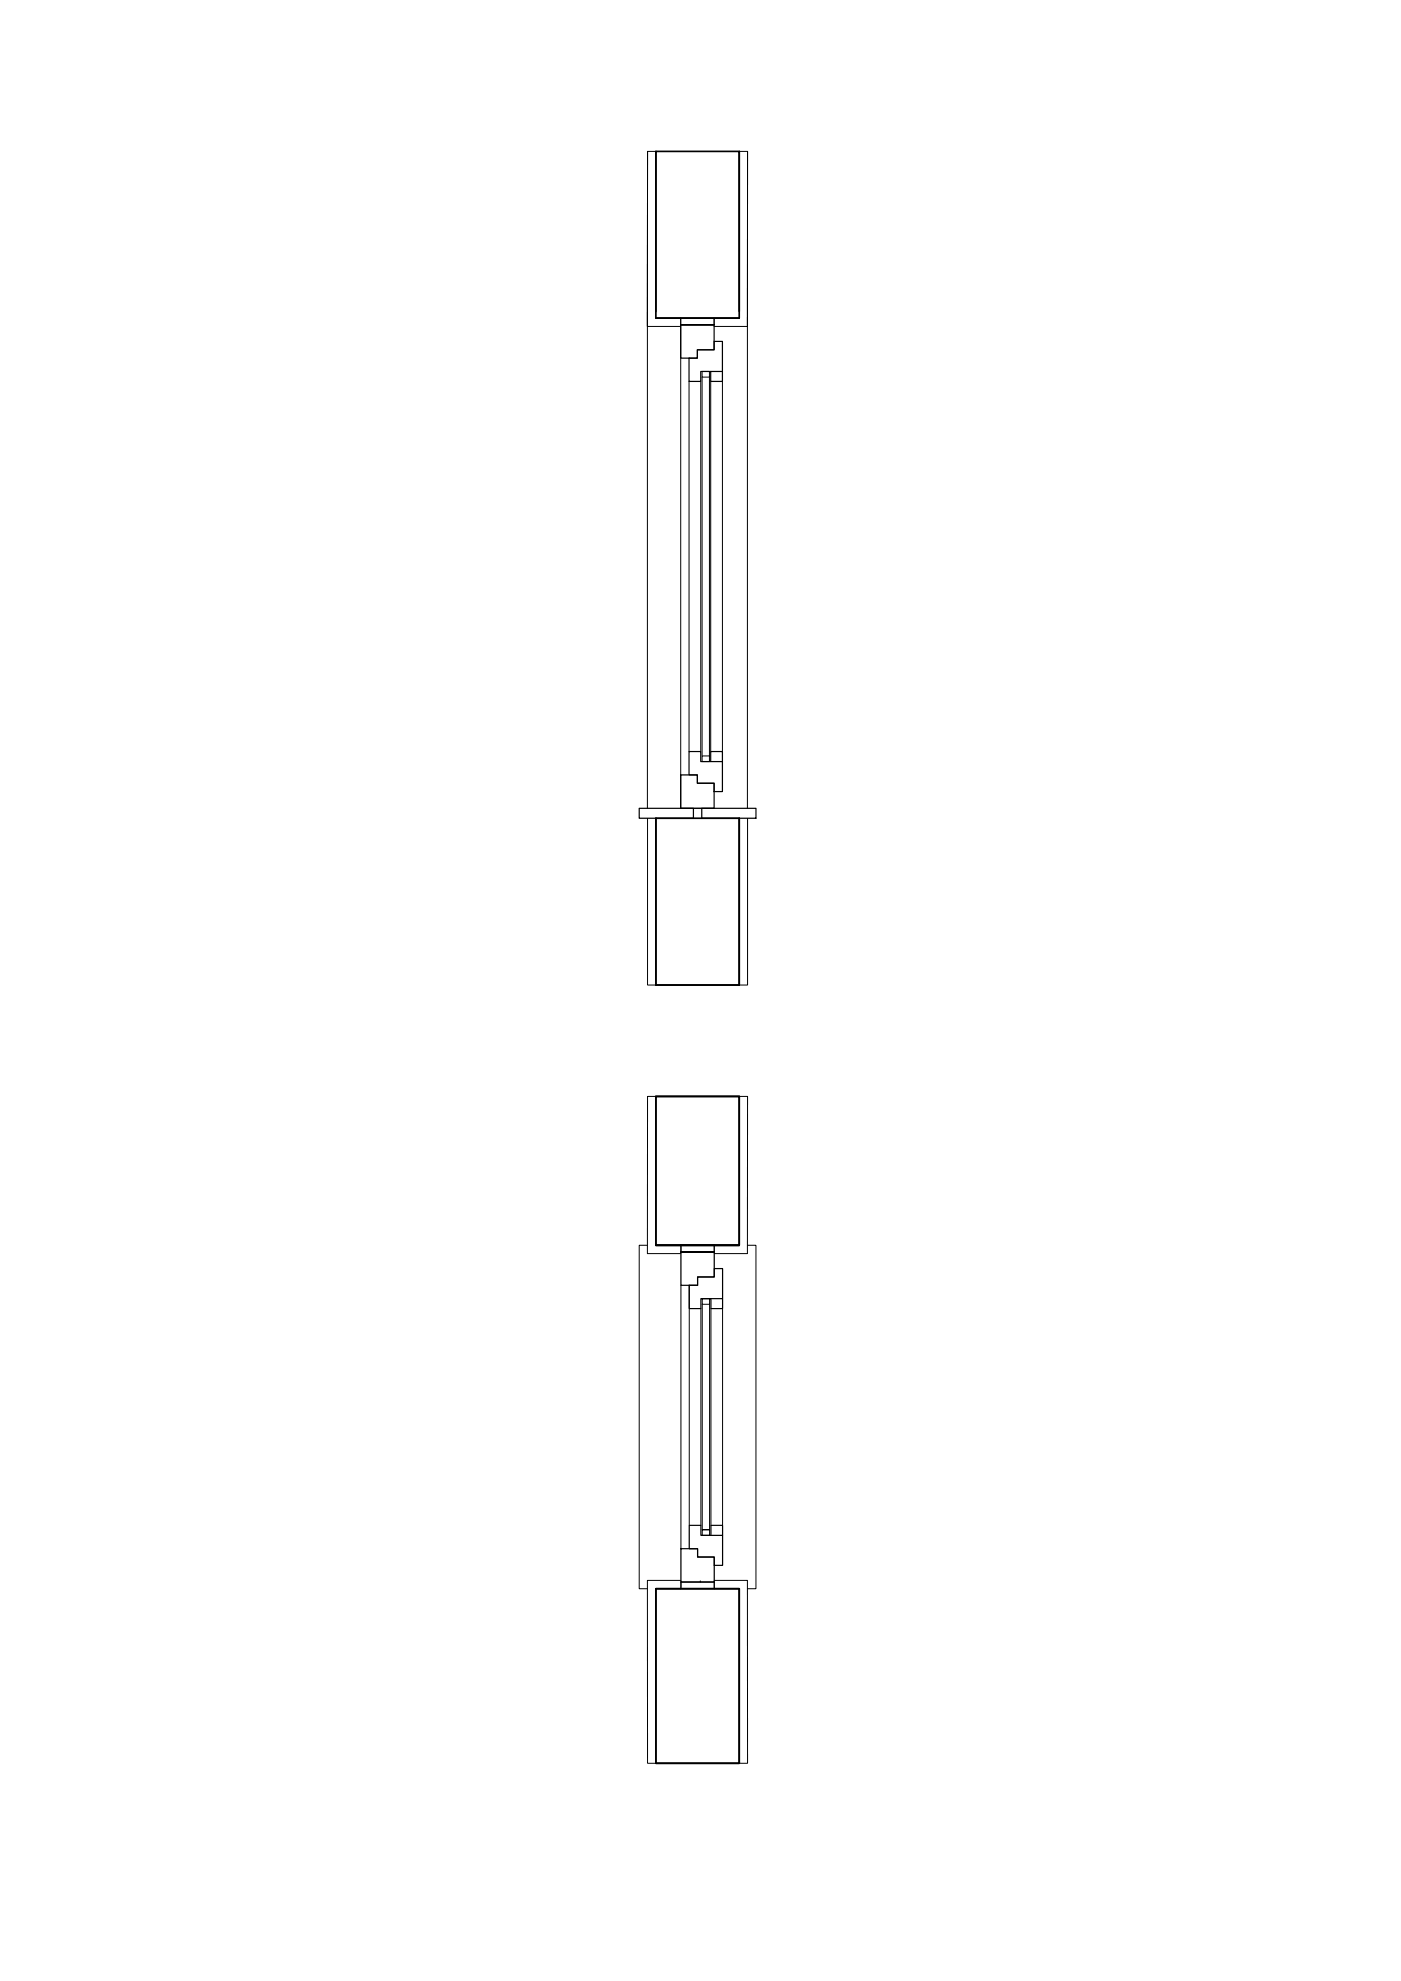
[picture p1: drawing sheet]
<svg xmlns="http://www.w3.org/2000/svg" width="420mm" height="594mm" viewBox="0 0 420 594" stroke-linecap="round" stroke-linejoin="round" font-family="sans-serif">
<!-- layer: spessoreLmuri -->
<path d="M196.7 45.4v50h25v-50M196.7 93.4v-48h25v48M196.7 245.4v50h25v-50M196.7 245.4h25M196.7 328.8h25v44.6h-25zM196.7 476.4h25v52.4h-25z" fill="none" stroke="#000" stroke-width=".51"/>
<!-- layer: sezioneLastre -->
<g fill="none" stroke="#000" stroke-width=".36">
<path d="M204.1 97.4h10.1v7.5h-5.1v2.5h-5zM204.1 97.4h10.1M209.1 104.9h5.1v-2.5h2.5v12h-3.6v-3h-2.9v3h-3.6v-7h2.5zM213.1 111.4h3.6M204.1 232.4h5v2.5h5.1v7.5h-10.1zM206.6 225.4h3.6v3h6.5v9h-2.5v-2.5h-5.1v-2.5h-2.5zM213.1 228.4v-3h3.6v3M191.7 242.4h16.3v3h-16.3zM210.5 242.4h16.2v3h-16.2zM204.2 375.4h10h-10M204.2 375.4h10v7.5h-5v2.5h-5zM204.2 375.4h10"/>
<path d="M209.2 382.9h5v-2.5h2.5v12h-3.5v-3h-3v3h-3.5v-7h2.5zM213.2 389.4h3.5M206.7 457.4h3.5v3h6.5v9h-2.5v-2.5h-5v-2.5h-2.5zM204.2 464.4h5v2.5h5v7.5h-10zM204.2 474.4h10M213.2 460.4v-3h3.5v3"/>
</g>
<!-- layer: LineeControtelaio -->
<g fill="none" stroke="#000" stroke-width=".3">
<path d="M194.2 45.4v52.5h9.9M196.7 45.4h-2.5v50.5M221.7 45.4h2.5l-.1 52.5M224.2 45.4l-.1 52.5M204.1 95.4v2h10.1v-2M214.2 97.9h9.9M194.2 245.4v50h2.5M224.2 245.4v50h-2.5M196.7 328.8h-2.5v47.1h10M221.7 328.8h2.5l-.1 47.1h-9.9M204.2 375.4v-2h10v2M204.2 473.9h-10v54.9h2.5"/>
<path d="M204.2 474.4v2M214.2 473.9h9.9l.1 54.9h-2.5M214.2 474.4v2"/>
</g>
<!-- layer: LineeProiettate -->
<path d="M194.2 95.9v146.5M204.1 97.4v145h10.1M224.1 97.9v144.5M206.6 114.4v111M216.7 114.4v111M194.2 373.4h-2.5v103h2.5M208 375.4h2.5M224.1 373.4h2.6v103h-2.6M204.2 385.4v79M206.7 385.4v72M216.7 392.4v65" fill="none" stroke="#000" stroke-width=".3"/>
<!-- layer: 2.5 -->
<g fill="none" stroke="#000" stroke-width=".3">
<path d="M204.1 95.4v2M214.2 95.4v2M210.2 114.4v111M210.6 111.4h2.2v1.7h-2.2v-1.7h2.2M210.6 113.1v113.6M212.8 113.1v113.6M213.1 114.4v111M210.6 226.7h2.2v1.7h-2.2zM204.2 373.4v2M214.2 373.4v2M210.2 392.4v65M210.6 391.1v67.6h2.2v1.7h-2.2v-1.7h2.2v-67.6"/>
<path d="M210.6 389.4h2.2v1.7h-2.2v-1.7h2.2M213.2 392.4v65M204.2 474.4v2M214.2 474.4v2"/>
</g>
<!-- layer: sezioneLastre -->
<circle cx="210" cy="474.4" r=".18" fill="#000"/>
</svg>
